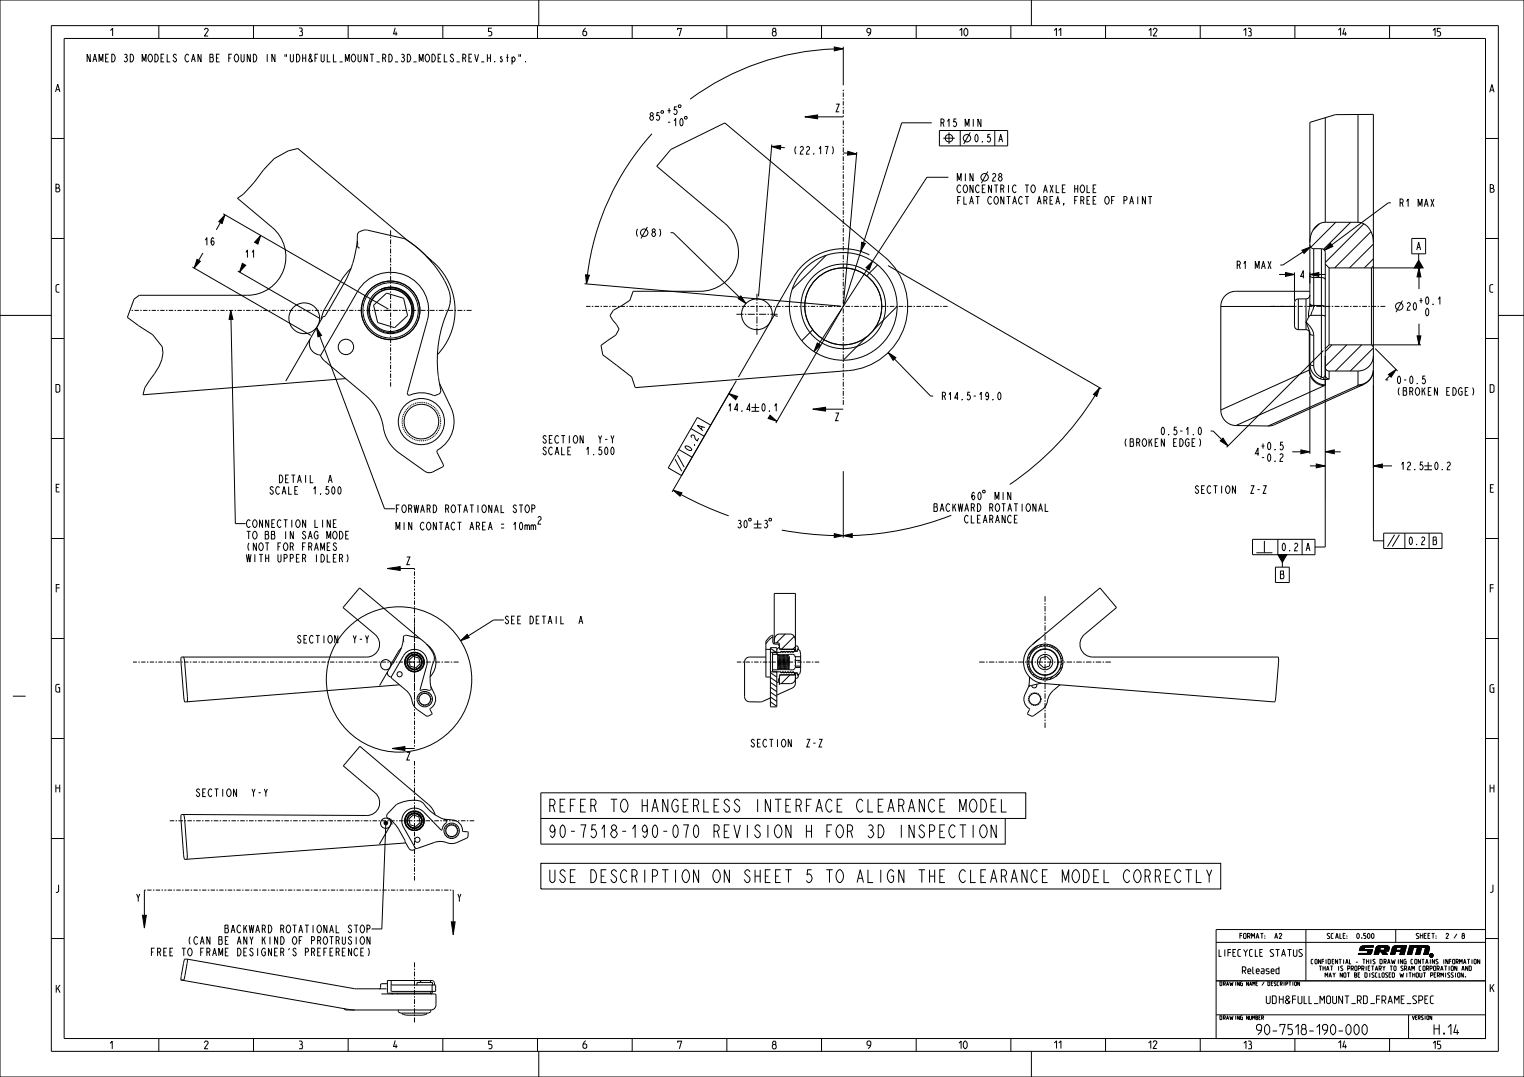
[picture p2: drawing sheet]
<svg xmlns="http://www.w3.org/2000/svg" width="594mm" height="420mm" viewBox="0 0 594 420" stroke-linecap="round" stroke-linejoin="round" font-family="sans-serif">
<defs><g id="words">
<g font-size="6.5">
<text x="213.3" y="316.7">REFER TO HANGERLESS INTERFACE CLEARANCE MODEL</text>
<text x="213.3" y="326.7">90-7518-190-070 REVISION H FOR 3D INSPECTION</text>
<text x="213.3" y="344.2">USE DESCRIPTION ON SHEET 5 TO ALIGN THE CLEARANCE MODEL CORRECTLY</text>
</g>
<g font-size="5.2">
<text x="488.1" y="403.5">90-7518-190-000</text>
<text x="557.8" y="403.5">H.14</text>
</g>
<g font-size="3.9">
<text x="42.7" y="14.1">1</text>
<text x="79.6" y="14.1">2</text>
<text x="116.5" y="13.9">3</text>
<text x="153.4" y="13.9">4</text>
<text x="190.3" y="14">5</text>
<text x="227.2" y="13.9">6</text>
<text x="264.1" y="14.1">7</text>
<text x="301" y="14">8</text>
<text x="337.9" y="14.1">9</text>
<text x="373.7" y="14">10</text>
<text x="410.3" y="14">11</text>
<text x="447.4" y="14">12</text>
<text x="484.3" y="14">13</text>
<text x="521.4" y="13.9">14</text>
<text x="558.1" y="14">15</text>
<text x="33.4" y="24.1">NAMED 3D MODELS CAN BE FOUND IN &quot;UDH&amp;FULL_MOUNT_RD_3D_MODELS_REV_H.stp&quot;.</text>
<text x="21.8" y="35.8">A</text>
<text x="580.8" y="36">A</text>
<text x="366.1" y="49.4">R15 MIN</text>
<text x="308.9" y="60.1">(22.17)</text>
<text x="372.7" y="70.6">MIN</text>
<text x="386.3" y="70.6">28</text>
<text x="21.8" y="74.8">B</text>
<text x="372.7" y="75.1">CONCENTRIC TO AXLE HOLE</text>
<text x="580.8" y="75">B</text>
<text x="372.7" y="79.6">FLAT CONTACT AREA, FREE OF PAINT</text>
<text x="545.1" y="80.6">R1 MAX</text>
<text x="79.3" y="95.7">16</text>
<text x="247.2" y="92.2">(</text>
<text x="253.6" y="92.2">8)</text>
<text x="95.1" y="100.5">11</text>
<text x="551.8" y="97.5">A</text>
<text x="481.6" y="104.8">R1</text>
<text x="488.8" y="104.8">MAX</text>
<text x="21.9" y="114">C</text>
<text x="506.3" y="108.5">4</text>
<text x="580.8" y="114">C</text>
<text x="552.7" y="118.7">+0.1</text>
<text x="547.9" y="121">20</text>
<text x="555" y="123.2">0</text>
<text x="544.1" y="149.7">0-0.5</text>
<text x="22" y="152.9">D</text>
<text x="366.7" y="156">R14.5-19.0</text>
<text x="544.1" y="154.2">(BROKEN EDGE)</text>
<text x="581" y="153">D</text>
<text x="283.3" y="160.4">14.4</text>
<text x="296.4" y="160.4">0.1</text>
<text x="211.4" y="172.9">SECTION</text>
<text x="232.8" y="172.9">Y-Y</text>
<text x="452" y="169.6">0.5-1.0</text>
<text x="211.3" y="177.4">SCALE</text>
<text x="228.1" y="177.4">1.500</text>
<text x="437.6" y="174.1">(BROKEN EDGE)</text>
<text x="488.7" y="177.7">4</text>
<text x="491.1" y="175.4">+0.5</text>
<text x="491.1" y="179.9">-0.2</text>
<text x="545.6" y="183.2">12.5</text>
<text x="558.7" y="183.2">0.2</text>
<text x="21.8" y="191.8">E</text>
<text x="108.6" y="188.3">DETAIL</text>
<text x="127.5" y="188.3">A</text>
<text x="580.8" y="192">E</text>
<text x="104.9" y="192.8">SCALE</text>
<text x="121.7" y="192.8">1.500</text>
<text x="387.3" y="194.9">MIN</text>
<text x="465.6" y="192.4">SECTION</text>
<text x="487" y="192.4">Z-Z</text>
<text x="153.9" y="199.9">FORWARD ROTATIONAL STOP</text>
<text x="363.6" y="199.4">BACKWARD ROTATIONAL</text>
<text x="375.6" y="203.9">CLEARANCE</text>
<text x="95.7" y="205.7">CONNECTION LINE</text>
<text x="153.9" y="206.7">MIN CONTACT AREA = 10mm</text>
<text x="209.1" y="204.4">2</text>
<text x="95.7" y="210.2">TO BB IN SAG MODE</text>
<text x="95.7" y="214.7">(NOT FOR FRAMES</text>
<text x="95.7" y="219.2">WITH UPPER IDLER)</text>
<text x="498.6" y="225.7">B</text>
<text x="21.8" y="231">F</text>
<text x="580.8" y="231">F</text>
<text x="196.4" y="243.3">SEE DETAIL</text>
<text x="225.2" y="243.3">A</text>
<text x="115.7" y="250.8">SECTION</text>
<text x="137.1" y="250.8">Y-Y</text>
<text x="21.8" y="269.9">G</text>
<text x="580.8" y="270">G</text>
<text x="292.5" y="291.3">SECTION</text>
<text x="313.9" y="291.3">Z-Z</text>
<text x="21.8" y="309">H</text>
<text x="76.3" y="310.6">SECTION</text>
<text x="97.7" y="310.6">Y-Y</text>
<text x="580.8" y="309">H</text>
<text x="580.6" y="348">J</text>
<text x="21.6" y="348">J</text>
<text x="87.2" y="363.8">BACKWARD ROTATIONAL STOP</text>
<text x="72.8" y="368.3">(CAN BE ANY KIND OF PROTRUSION</text>
<text x="58.4" y="372.8">FREE TO FRAME DESIGNER'S PREFERENCE)</text>
<text x="21.9" y="387.1">K</text>
<text x="580.8" y="386.8">K</text>
<text x="493.7" y="391.4">UDH&amp;FULL_MOUNT_RD_FRAME_SPEC</text>
<text x="42.6" y="409.1">1</text>
<text x="79.6" y="409">2</text>
<text x="116.5" y="409">3</text>
<text x="153.4" y="408.8">4</text>
<text x="190.4" y="409">5</text>
<text x="227.2" y="408.8">6</text>
<text x="264.2" y="409">7</text>
<text x="301" y="409">8</text>
<text x="337.9" y="409">9</text>
<text x="373.4" y="409">10</text>
<text x="410.3" y="408.9">11</text>
<text x="447.4" y="408.9">12</text>
<text x="484.4" y="409">13</text>
<text x="521.4" y="408.8">14</text>
<text x="558.1" y="409">15</text>
</g>
<g font-size="3.5">
<text x="474.7" y="373">LIFECYCLE STATUS</text>
<text x="483.1" y="379.7">Released</text>
</g>
<g font-size="2.6">
<text x="482.8" y="366">FORMAT:</text>
<text x="496.9" y="366">A2</text>
<text x="516.6" y="366">SCALE:</text>
<text x="528.6" y="366">0.500</text>
<text x="551.4" y="366">SHEET:</text>
<text x="563.6" y="366">2 / 8</text>
</g>
<g font-size="2.3">
<text x="511.2" y="375.9">CONFIDENTIAL - THIS DRAWING CONTAINS INFORMATION</text>
<text x="514.7" y="378.5">THAT IS PROPRIETARY TO SRAM CORPORATION AND</text>
<text x="516.7" y="381.1">MAY NOT BE DISCLOSED WITHOUT PERMISSION.</text>
</g>
<g font-size="2">
<text x="475.2" y="384.4">DRAWING NAME / DESCRIPTION</text>
<text x="475.2" y="397.6">DRAWING NUMBER</text>
<text x="550.2" y="397.6">VERSION</text>
</g>
</g></defs>
<g fill="none" stroke="#000" stroke-width=".39">
<path d="M0 0h594v420h-594zM210 0v10M402 0v10M20 10h564v400h-564zM25 15h554v390h-554zM61.9 10v5M98.8 10v5M135.7 10v5M172.6 10v5M209.5 10v5M246.4 10v5M283.3 10v5"/>
<path d="M320.2 10v5M357.1 10v5M394 10v5M430.9 10v5M467.8 10v5M504.7 10v5M541.6 10v5M20 54h5M261.5 58.3l21-10.4 62.3 52.3a25.1 25.1 0 0 1 7.8 26.9 25.1 25.1 0 0 1-21.9 17.4l-83.1 6.7-1.4-4.2-11.3-8.6-.7-3.7 5.8-4 1.3-2.3-1-1.8-2.5-3.5 1.3-2.1 6.4-3.9 1.2-3.5h26.2a15 15 0 0 0 14.1-9.9 15 15 0 0 0-4.5-16.6l-26.5-22.3zM300.7 57.2l3.6-.5-.1 1.5zM300.8 56.4l-5.2 59.2M304.2 57.5l1.7 .1"/>
<path d="M313.7 45.6l5-.8v1.5zM318.7 45.6h10M325.9 40.6h1.2l-1.2 3h1.2M328.7 59.6l1.7 .2M330.5 59l3.4 1.1-3.6 .4zM333.9 59.3l-5.1 59.2M516.5 45.9v40.8M529.3 44.6v42.1M579 54h5M20 93h5M139.2 94l.2 2.2 .4 .4M139.2 94a41.9 41.9 0 0 1-5.1 16.5l-7.2 12.5-1.2 .8-4.5 7.9a4.6 4.6 0 0 0 3.8 6.8l14.4-24.9a14.9 14.9 0 0 1 18.6-6.3 14.9 14.9 0 0 1 8.6 17.7l-7.8 28a.77 .77 0 0 0 .2 .9 .77 .77 0 0 0 .8 .2 12.8 12.8 0 0 1 9.7 .1l1.6-.6 .6-.8-.5-3.6a48 48 0 0 1 3.5-28.4"/>
<path d="M139.8 96.6l.1 .3M140 96.5l-.2 .1M142.5 89.7h.1M142.5 89.7l-1 .1a2.54 2.54 0 0 0-2.2 1.9l-.1 2.3M142.5 89.7l14.8 3.3M157.3 93l.6 .2a42.1 42.1 0 0 1 17.4 21.1 10.1 10.1 0 0 1-.6 6.5M157.3 93h.1M158.8 93.8a45 45 0 0 1 9.6 8.5M158.9 93.8l-42.8-35.9-3.8 .9-5.5 3.1-4.1 4.3-3.6 4.9-4.2 4.6-2.3 1.6 13.5 11.4a15 15 0 0 1 4.4 16.6 15 15 0 0 1-14.1 9.9h-42.1l-2 1.4-2.7 7.2 4.3 3.2 5.6 3.6 3.7 4.6a12.7 12.7 0 0 1-3 10.5l-3.8 5.5-.7 2.8 79-6.4M338.8 99.4a22.5 22.5 0 0 0-29.6 8.8l-6.6 11.4-.9 3.4M507.4 97.6l3.4-1.3-2.5 2.5zM507.9 98.2l-7.9 5.1h-1"/>
<path d="M510.5 95.5l.3 .9 1.2 .6M512 97h3M512 97v22.4M514.2 87.3l-2.4 2.4M515 97l.9 .3 .6 1.2v47.8M515 97v50M516.5 86.7a6.9 6.9 0 0 0-5.9 7.4l-.1 .4M516.5 86.7h12.8M520.6 86.7l-9.7 9.7M526.4 86.7l-10.5 10.5M529.3 86.7a6.9 6.9 0 0 1 6 7.4v.4M531.6 87.3l-15.1 15.1"/>
<path d="M534.4 90.3l-14.2 14.2M535.3 95.2l-9.3 9.3M550.3 93h5.4v6h-5.4zM553 99v2.5M579 93h5M136.8 104.7l-2.2 2.4-1.8 2.7-6.6 11.4-.9 3.3M145.6 119l5.1-4.7 6.6 2 1.6 6.8-5.1 4.7-6.6-2zM148.3 113h.1M148.4 112.9l-.1 .1M148.4 113h-.1M148.4 112.9h.1M148.5 112.9h-.1"/>
<path d="M148.5 112.9h.1M148.6 112.8l-.1 .1M148.6 112.8h.1M148.7 112.9h-.3M148.7 112.8h-.1M148.7 112.8h.1M148.7 112.8v.1M148.8 112.7l-.1 .1M148.8 112.7h.1M148.9 112.8h-.2M148.9 112.7h-.1M148.9 112.7h.1"/>
<path d="M149 112.7h-.1M149 112.6h.1M149.1 112.6h-.1M149.1 112.7l-.2 .1M149.2 112.7h-.1M149.2 112.6h-.1M149.2 112.7h.1M149.2 112.6h.1M149.3 112.6l-.1 .1M149.3 112.5l-.1 .1M149.3 112.6a8.6 8.6 0 0 1 11 5.6 8.6 8.6 0 0 1-5.9 10.8M149.3 112.6h.1"/>
<path d="M149.3 112.5h.1M149.4 112.5h-.1M149.4 112.5h.1M149.5 112.5h-.1M149.6 112.4l-.1 .1M149.7 112.4l3-.3 3.1 .7a8.7 8.7 0 0 1 4.9 11 8.7 8.7 0 0 1-10.7 5.5 8.7 8.7 0 0 1-6-10.5 8.3 8.3 0 0 1 10.6-5.8 8.3 8.3 0 0 1 5.2 11 8.3 8.3 0 0 1-11.3 4.4 8.3 8.3 0 0 1-1.5-13.7 8.3 8.3 0 0 1 13.2 4M149.7 112.4h-.1M166.4 100.1l4 3.5a25.1 25.1 0 0 1 .1 34.7M175.5 117.5v.3M246.7 113.6h.1M475.8 119.5h28.7M475.8 119.5v40.4"/>
<path d="M506 116.6l-1.2 .6-.3 .9v9l.3 .8 1.2 .7M506 116.6h3M506 116.6v12M509 116.6v12M510.5 118.4l.9 .6 4.1 .2 .8 .3 .2 .4M510.5 118.7l.5 .5 1 .2M510.5 113.6h-28.8a5.9 5.9 0 0 0-5.9 5.9M510.5 107.5l.9 .7 4.1 .1 .8 .3 .2 .4M510.5 118.7l-.5 5M510.5 118.7v-71l10-3 14.8-.1v99.5a6.5 6.5 0 0 1-4.1 5.9M510.5 115.1l-.2 .8-1.3 .7M512 119.4l-1 3.6"/>
<path d="M516.5 103l1.5 1.5M518 104.5h16.5M518 104.5v30M534.5 104.5v30M535.3 101l-3.5 3.5M535.3 103.7l-.8 .8M553 101.5l1.7 3h-3.5zM553 104.5h.1M0 123h20M20 132h5M120.8 132.3l-9.4 16.3M124.9 138.5l1.5 2.2 15.9 13.3a22.2 22.2 0 0 1 7.6 14.8 15 15 0 0 0 5.6 7.8l10.1 7.2 1 .5h1.1l4.7-2.2 .4-.4-2.5-5.8a13.6 13.6 0 0 0 6.6-13l-1.1-3.9-4.5-9.5"/>
<path d="M174.8 120.5l-.1 .3M301.7 123l1.5 .4M301.7 123l-13.9 24M506 128.6h3M509 125.6l1.5 4.4M509 128.6l1.2 .5 .3 .9M509 125.6l2.3 2.7 .7 2.5M510 123.7l-1 1.9M510.3 129.3v15M510.5 130v14.1M510.5 130l.4 .5 1.1 .3M511 123l-1 .7"/>
<path d="M511 123h4.4l1.1 .4M512 130.8v11.8M518 134.5h16.5M518 134.5l-1.5 1.5M519.1 134.5l-2.6 2.6M524.9 134.5l-8.4 8.4M530.7 134.5l-10.2 10.2M534.5 134.5l.8 .7M535.3 138.7a6 6 0 0 1-6 6M535.3 135.7l-9 9M579 132h5M584 123h10"/>
<path d="M285.3 151.4l-19.7 34.1-5.2-3 11.4-19.7 5.2 3M316.8 159.6l5-.8v1.5zM321.8 159.6h6.9M475.8 159.9a6 6 0 0 0 5.9 6.1M510.3 144.3a6 6 0 0 0 5.9 6.1M510.3 144.3l-34.5 15.6M510.5 144.1a6 6 0 0 0 6 6M510.5 144.1l-.2 .2M512 142.6l-1-.2-.5-.6a6.2 6.2 0 0 0 4 5.9M512 142.6a4.7 4.7 0 0 0 3 4.4M514.5 147.7l2 .3M515 147l.8 .2"/>
<path d="M515 147l-.5 .7M515.8 147.2l.7 .8M516.2 150.4l-34.5 15.6M516.5 143.2l.5 1 1 .5M516.5 146.3l.4 1 1.1 .5M516.5 146.3l-.7 .9M516.5 150.1l-.3 .3M516.5 148v2.1M518 147.8l-1.5 .2M518 144.7h11.3M518 144.7v3.1M528.8 150.5l-34.5 15.6"/>
<path d="M529.3 150.1l-.5 .4M529.3 144.7v5.4M531.2 150l-2.4 .5M531.2 150l-34.5 15.6-2.4 .5M535.3 144.4a6 6 0 0 1-6 5.7M20 171h5M263.1 179.1l2.6 4.7M264 177.5l2.7 4.7M264.6 175.3l5.2 3M267 174.1a2.03 2.03 0 0 1 2.6 1.5 2.03 2.03 0 0 1-2.6-1.5zM269.3 167.1l5.2 3M269.6 170.7l-.1-.9 .7-.2 .4 .3 .6 1.5 .5 .5 .6-1"/>
<path d="M270.5 173.5h.3zM273.7 166.5l-.4 .8M274.7 166.7l-2.9-.8 2.2 2.1M325.7 161.1h1.2l-1.2 3h1.2M481.7 166l12.6 .1M579 171h5M20 210h5M158.6 217.2h1.2l-1.2 3h1.2M498.1 216.3h3.4l-1.7 3zM499.8 219.3v1.9M579 210h5M151 221.7l5-.7v1.5z"/>
<path d="M156 221.7h5.6M497.1 221.2h5.4v6h-5.4zM20 249h5M71.5 256.2l.5 1.8 1 13.7-.1 2M156.4 252.7l-1.3 1.7-2.1 3.7-.4 1.3M157.2 249.2l.2 .8M157.2 249.2l-.4 2.4-.9 2.3-4.7 7.8a1.53 1.53 0 0 0 1.3 2.3l4.8-8.3a4.9 4.9 0 0 1 6.2-2.1 4.9 4.9 0 0 1 2.8 5.9l-2.6 9.4 .2 .3a4.4 4.4 0 0 1 3.4 .1l.8-.6-.2-1M157.2 249.2l.1-1 .9-.5 5 1.1a12.6 12.6 0 0 1 6.1 7.9l-.1 1a16.5 16.5 0 0 0-1.3 10M157.4 250l.1 .1M157.4 250.2h.1M157.5 250h-.1M158.3 247.7v.1"/>
<path d="M159.3 257.5l1.7-1.6 2.2 .7 .6 2.3-1.7 1.5-2.2-.6zM160.3 255.5h.1M160.2 255.5h.1M160.4 255.4l-.1 .1M160.4 255.4h.1M160.5 255.4h.1M160.6 255.4h-.1M160.6 255.3v.1M160.6 255.3l-.1 .1M160.6 255.4h.1M160.7 255.3h-.1M160.7 255.3l-.1 .1"/>
<path d="M160.7 255.4h.1M160.9 255.3h-.2M160.9 255.3h1.5l1.2 .7 .8 1.3 .1 1.4-.7 1.3-1.1 .9-1.4 .2-1.3-.5-.9-.9-.4-1.3 .3-1.4 .9-1.1 1.2-.5 1.3 .1 1.1 .7 .7 1.3M160.9 255.3h1.1l1.1 .4 .8 .7 .4 1 .1 1.1-.4 1-.6 .8-1.1 .5M163.8 249.1l-23.7-19.8-6.4 7.6 12.5 10.5a5 5 0 0 1 1.5 5.5 5 5 0 0 1-4.7 3.3h-72.3l-.2 1.9 1.3 15 .3 .6 83.6-6.6M164.2 257.4a2.75 2.75 0 0 0-3.4-1.9 2.75 2.75 0 0 0-1.9 3.4 2.75 2.75 0 0 0 3.4 1.9M164.2 257.5l.1 1.2-.5 1.1-1.5 1M166.3 251.2a8.4 8.4 0 0 1 1.3 12.8M298.5 256.2h-6.6l-.9 .4-.6 .7-.2 .9v13.7l.7 1.3 1.3 .5h4.6l3.5-1.5M298.5 250.2v13.8h1.8M298.5 253l.3 .2h1.5M298.5 250.2h.1"/>
<path d="M298.5 250v.1M298.5 250h.1M298.6 250h.1M300.3 252.8l2.2 1.6M300.4 248l-1.8 2M300.4 248h.1M300.5 248h-.1M300.5 248h.1M300.8 247.8l-.3 .2M300.8 247.8h.1M300.9 247.8h-.1M300.9 247.8h.1"/>
<path d="M301 247.7l-.1 .1M301 247.7v.1M301 247.7h.1M301 247.7l.2 .1 .2 3.2 1.8 .2 .6 .6M301 247.7l.1 .1M301.1 247.8h.1M301.1 248.5l-1.2 .8-1.4 1.8M301.1 248.5h.1M301.1 248.5l.1 .1M301.1 255.2h2M301.3 254.4l-.2 .2 .2 7.4M301.8 249.9l.6-1.9 1.4-.7 4.9 .1 .9 .9 .4 1.6"/>
<path d="M301.8 250.2l.2 .4 1.7 .3 .1 2.2 5.9 .1v.8M301.8 251.2v-19.8h8.2v22.6M302.6 252.6l-2.3 .1 .1 22.9 2.4-.1v-13.5M302.6 252.6l.2 1.8M302.6 252.6l.2 .1M302.8 254.3l-.1 .1M303.1 255.2v6M303.2 255.2v.1M303.2 255.3h.1M303.2 255.2h.1M303.2 255.4h.1M303.2 255.5h.1"/>
<path d="M303.2 255.3v.1M303.3 255.2l-.1 .1M303.3 255.2l.2 .2M303.3 254.4l-.8 .8M303.5 255.4l-.2 5.7M303.6 255.2l-.1 .2M303.6 255.2h.1M303.7 255.2h-.1M303.7 255.2h.1M303.7 255.2l.2 .2M303.8 252.3l-1 1M303.8 252.7l.5 .5"/>
<path d="M303.9 255.4l-.3 5.5M303.9 255.4h.1M304 255.5l-.3 5.4M304 255.4v.1M304.1 255.2l-.1 .2M304.1 255.2h.1M304.2 255.2h-.1M304.2 255.2h.1M304.2 255.2l.2 .2M304.3 253.2h5.5M304.3 253.2h.1M304.4 255.4l-.3 5.5"/>
<path d="M304.4 255.4h.1M304.5 255.5l-.3 5.4M304.5 255.4v.1M304.6 254l-.5 .4M304.6 254h.1M304.6 254l.4 .4M304.6 255.2l-.1 .2M304.6 254l.1 .1M304.6 255.2l.3 .2M304.6 255.2h.1M304.6 254.1h.1M304.7 254h.1"/>
<path d="M304.7 254l-.4 .4-4-.1M304.9 255.4l-.3 5.5M304.9 255.4h.1M305 255.5l-.3 5.4M305 255.4v.1M305 254.4h.1M305.1 254.4h.1M305.1 255.2l-.1 .2M305.1 255.2l.3 .2M305.1 255.2h.1M305.2 254.4h-.1M305.4 255.4l-.3 5.5"/>
<path d="M305.4 255.4h.1M305.5 255.5l-.3 5.4M305.5 255.4v.1M305.6 254l-.4 .4M305.6 254h.1M305.6 254l.4 .4M305.6 255.2l-.1 .2M305.6 255.2h.1M305.7 255.2l.2 .2M305.9 255.4l-.3 5.5M305.9 255.4h.1M306 255.5l-.3 5.4"/>
<path d="M306 255.4v.1M306 254.4h.1M306.1 247.3l-3.5 3.4M306.1 254.4h.1M306.1 255.2l-.1 .2M306.1 255.2h.1M306.2 254.4h-.1M306.2 255.2l.2 .2M306.4 255.4l-.3 5.5M306.4 255.4h.1M306.5 255.5l-.3 5.4M306.5 255.4v.1"/>
<path d="M306.6 254l.4 .4M306.6 254l-.4 .4M306.6 254h.1M306.6 255.2l-.1 .2M306.6 255.2h.1M306.7 255.2l.2 .2M306.9 255.4l-.3 5.5M306.9 255.4h.1M307 255.4l-.3 5.5M307 254.4h.1M307.1 254.4h.1M307.1 255.2l-.1 .2"/>
<path d="M307.1 255.2h.1M307.2 254.4h-.1M307.2 255.2h.1M307.2 255.2h-.1M307.2 255.2l.1 .2M307.3 255.4l-.2 5.5M307.3 255.4l1.8-.2 .9 .9M307.6 254h.1M307.6 254l.4 .4M307.6 254l-.4 .4M308 254.4h.1M308.1 254.4h.1"/>
<path d="M308.2 254.4h-.1M308.6 254h.1M308.6 254l-.5 .4M308.6 254l.4 .4M309 254.3l.1 .1M309.1 254.4h.1M309.2 254.3l-.1 .1M309.2 254.4h-.1M309.5 254h.1M309.5 254l-.3 .3M309.6 248.2l-5 5M309.8 253.2v.8"/>
<path d="M309.9 259.8l.1 .5M309.9 257.5v2.3M309.9 259.8h2.2M309.9 257.5h2.2M310 256.1l-.1-.2v1.6M310 256.1h2.1M310 252l.8-.1 .4 1M310 253.8l.1 .1M310 252.2l-1 1M310 252.9l-.2 .3M310.8 253.2a1.52 1.52 0 0 1 1.3 2v6a1.61 1.61 0 0 1-1.3 2M310.8 253.8l-.1 .1"/>
<path d="M310.8 253.1v.9h-1.3M310.9 253l-.1 .1M311.2 253h-.3M311.2 252.9v.1M311.2 252.9v.5M401.2 252.5l27.5-23.2 6.5 7.6-12.5 10.5a5 5 0 0 0-1.5 5.5 5 5 0 0 0 4.7 3.3h72.3l.2 1.9-1.3 14.9-.3 .7-90.1-7.2a8.4 8.4 0 0 1-7.2-5.3 8.4 8.4 0 0 1 1.7-8.7zM405.1 249.1l-2.5 2.1M405.6 256.6l2.2-.7 1.7 1.6-.5 2.3-2.2 .6-1.7-1.5zM579 249h5M5 271.5h5M151.1 262l-3.2 5.4M152.4 264l.5 .7 5.4 4.5a8.1 8.1 0 0 1 2.6 5.3l1.3 1.9 4.1 2.8h.7l1.4-.8-.8-1.9a4.4 4.4 0 0 0 1.8-5.7l-1.5-3.1"/>
<path d="M300.3 262.1l4-.1 .4 .4M300.3 273.7l2.5 1.7M300.3 271.8l2.5 1.7M300.3 269.9l2.5 1.7M300.3 268l2.5 1.7M300.3 266.1l2.5 1.8M300.3 264.2l2.5 1.8M300.3 262.3l2.5 1.8M301.1 261.2h2M302.6 262h.1M303.3 261.1l-.2 .1M303.3 261.1l.1 .1"/>
<path d="M303.4 261.2h.1M303.5 261.2h.1M303.6 260.9h.1M303.6 260.9l-.1 .3M303.7 260.9l.3 .3M303.8 264.6l-.3 .2-.1 1.2-.6 .1M304 261.2h.1M304.1 262h.1M304.2 262h.1M304.1 260.9h.1M304.1 260.9l-.1 .3M304.2 262l.4 .4"/>
<path d="M304.2 260.9l.3 .3M304.3 263.2h.1M304.3 263.2l-.5 .5M304.5 261.2h.1M304.5 262.2v.1M304.5 262.3l.1 .1M304.5 262.3v.1M304.6 262.4h.1M304.6 260.9h.1M304.6 260.9l-.1 .3M304.7 260.9l.3 .3M305 261.2h.1"/>
<path d="M305 262h.1M305 262l-.4 .4M305.1 262h.1M305.1 262h-.1M305.1 260.9h.1M305.1 260.9l-.1 .3M305.2 262l.4 .4M305.2 260.9l.3 .3M305.5 261.2h.1M305.5 262.4h.1M305.6 262.4h.1M305.6 260.9h.1"/>
<path d="M305.7 260.9l.2 .3 .2-.3M305.7 260.9l-.2 .3M306 262h.1M306 262l-.4 .4M306.1 262h.1M306.1 260.9h.1M306.2 262l.4 .4M306.2 262h.1M306.2 260.9l.3 .3M306.5 261.2h.1M306.6 262.4h.1M306.6 260.9h.1"/>
<path d="M306.6 260.9l-.1 .3M306.7 260.9l.2 .3 .2-.3M307 262l-.4 .4M307 262h.1M307.1 262h-.1M307.1 262h.1M307.1 260.9h.1M307.1 260.9l.2 .1M307.2 262h.1M307.2 262l.4 .4M307.3 261l.2 .1M307.3 261l.4-5-.2 5.1"/>
<path d="M307.5 261.1h.1M307.6 262.4h.1M307.9 263.2l-3.4 3.4M308 262h.1M308 262l-.4 .4M308.1 262h-.1M308.1 262h.1M308.2 262h.1M308.2 262l.4 .4M308.5 262.4h.1M308.6 262.4h.1M309 262h.1"/>
<path d="M309 262l-.4 .4M309.1 262h.1M309.2 262h.1M309.2 262l.4 .4M309.5 262.3v.1M309.5 262.4h.1M309.5 262.4h1.3v.9l.4 .1M309.6 262.4h.1M309.7 262.4v.8M309.8 263.2h-6v3.9M309.8 263.2l.2 .2M309.8 262.4v.8"/>
<path d="M310 260.3l-.9 .9-1.6-.1M310 260.3h2.1M310 264.6l-.4 1.2-1.1 .7-4.3 .1-.4-.5M310.1 262.5l-.1 4.1-.5 1.2-6.7 3.2M310.7 262.5l.1 .1M311.2 263.4l-.4 1.1-.8-.1M311.2 263v.4M401.2 264l-.2 3.7M401.3 267.3l-.3 .4M402.1 267.3l-1.1 .4M404 266.8a1 1 0 0 1-.7 1.4 1 1 0 0 1-1.2-.9M405.8 266.4l-3.7 .9"/>
<path d="M413.2 267.1l-2.6 2.1a8.1 8.1 0 0 0-2.6 5.3l-1.3 1.9-4.1 2.8h-.8l-1.3-.8 .8-1.9a4.4 4.4 0 0 1-1.8-5.7l1.5-3.1M20 288h5M152.8 291.9l5-.8v1.5zM157.8 291.9h3.8M158.6 293.4h1.2l-1.2 3h1.2M579 288h5M71.5 317.6l.4 1.7 1.1 13.8-.2 2M150.9 317.5h.1M151.6 319.2l1.9 1.7 1.5 1.8 4.3 8.1a1.53 1.53 0 0 0 2.7 .1M151.6 319.2l-.8-.5v-1l3.6-3.8a12.6 12.6 0 0 1 9.8-1.3l.8 .6a16.5 16.5 0 0 0 7.9 6.2M151.6 319.2l.8 .3M152.4 319.4v.1"/>
<path d="M152.4 319.5h.1M159.3 319.4l1.7-1.6 2.2 .7 .6 2.3-1.7 1.5-2.2-.7zM160.3 317.4l.6-.3zM160.9 317.1l1.5 .1 1.2 .7 .7 1.1 .2 1.4-.5 1.3-1 .9-1.3 .4-1.3-.3-1-.7-.6-1.2v-1.2l.5-1.2 .9-.8 1.3-.3 1.3 .3 .9 .7a2.78 2.78 0 0 1-1.4 4.4M161 317.2h1.1l1 .4 .8 .7 .4 1 .1 1.1-.4 1.1-.7 .8-1 .4M164.2 319.3a2.75 2.75 0 0 0-3.4-1.9 2.75 2.75 0 0 0-1.9 3.4 2.75 2.75 0 0 0 3.4 1.9M169.6 317.8l-.8-2-1.8-2.1-26.7-22.6-6.5 7.6 12.4 10.5a5 5 0 0 1 1.5 5.6 5 5 0 0 1-4.7 3.2l-72.3-.4-.2 1.8 1.2 15 .3 .7 86.2-6.4M172.9 319.4l1.2 .6a1.41 1.41 0 0 1-1 1.6l-.8 2-.4 .1-6.8-7.1a5 5 0 0 0-6.5-.5 5 5 0 0 0-1.4 6.4l4.8 8.4M172.9 319.4a8.3 8.3 0 0 1 5.7 1.2l1.4 1.9 .4 1.7 2 .3v1.5l-.6 .9-3.7 1.7a6.3 6.3 0 0 1-5.3-.4l-2.8 .1-7.2 2.5-.9 .1M20 327h5M152.6 321.2l.5 .1M152.6 321.2l-4.7 8"/>
<path d="M152.8 320.2l-.2 1M579 327h5M53.3 348.6l.6 1.5v1.5M54.5 348.6l-.6 1.5M55.5 356.9h1.5l-.7 5zM56.3 347.1v9.8M175.9 359.5h1.5l-.8 5zM176.6 347.1v12.4M178.4 348.6l.6 1.5v1.5M179.6 348.6l-.6 1.5M20 366h5M72 374l-1.5 8.2"/>
<path d="M474 367.5h105M509 362.5v20M529.5 372.2h4.4zM529.5 372.2l4.6-.1zM529.5 372.2l4.7-.2zM529.5 372.2l4.8-.3zM529.5 372.2l3.4-.4 1.4 .1zM529.5 372.2h4.2zM529.6 371.8h3.3l-3.4 .4zM529.9 370.5l5-.1zM529.9 370.5l3.3 .2zM529.9 370.5l5-.1-1.7 .3z"/>
<path d="M529.9 370.5h5M530.1 370l1.8-.6-.2 1zM530.1 370l1.6 .4-1.8 .1zM530.1 369.8l1.8-.4zM530.2 369.5l1.7-.1-1.8 .4zM530.3 369.3l5-.3zM530.3 369.3l1.6 .1-1.7 .1zM530.3 369.2h5M530.4 369.3l.8-.3h4.1l-.1 .4h-3.3l-.2 1h3.2l-.5 1.4-.8 .4h-4.1l.1-.4h3.3l.3-1.1h-3.3zM530.5 369.2l4.8-.2zM530.5 369.2l4.8-.2-5 .3zM530.7 369.1l4.6-.1z"/>
<path d="M530.7 369h4.6M530.9 369h4.4zM531.9 369.4l3.4-.4-.1 .4zM532.9 371.8l1.7-.2-.1 .2zM532.9 371.8l1.8-.5-.1 .3zM532.9 371.8h1.6zM533.2 370.7l1.7-.3-.2 .9zM533.2 370.7l1.5 .6-1.8 .5zM533.9 372.2h-4.4M534.3 372.1l-4.8 .1M534.9 370.5l-5 .1M535.6 372.2l2-1.2z"/>
<path d="M535.6 372.2l2.1-1.4zM535.6 372.2l2.1-1.6zM535.6 372.2l2.3-2.2-.2 .6zM535.6 372.2l1.9-1-.2 1zM536.3 369.9l1.7-.5-.1 .6zM536.3 369.9l1.6 .1-2.3 2.2zM536.3 369.6l1.7-.2-1.7 .5zM536.5 369.4l4.9-.1zM536.5 369.4h1.5l-1.7 .2zM536.5 369.4h4.9M536.5 369.3h4.9M536.6 369.3l.8-.4 3.7 .2 .4 .6-.3 1.2h-1.5l1.1 1.3h-1.7l-1.3-1.5-.5 1.5h-1.7z"/>
<path d="M536.6 369.2l4.6-.1zM536.6 369.2h4.7zM536.6 369.2h4.7l-4.8 .2zM536.6 369.1h4.6M536.6 369.2h4.7M536.8 369.1h4.3zM536.8 369.1h4.4zM536.8 369h4.3M537.1 369h3.8zM537.1 369l4 .1zM537.3 368.9h3.4zM537.3 368.9l3.6 .1z"/>
<path d="M537.3 368.9l3.6 .1M537.7 370.6h.9zM537.7 370.6l.1 .1zM537.8 370.8h.1M537.8 370.7l1.8-.1 .1 .3zM537.8 370.7l1.9 .2-1.5 .3zM537.8 370.7l1.8-.1zM538 369.4l3.4-.1zM538 369.4h1.9l-.3 1.2h-1.9zM538.2 371.2l1.5-.3-.7 1.2zM538.9 369.4l2.5-.1zM539.2 372.2h1.6z"/>
<path d="M539.2 372.2h.5zM539.6 370.6l1.7-.2-1.6 .5zM539.7 370.9l1.6-.5-.1 .5zM539.7 370.9l-.6 1.2zM539.7 370.9l-.6 1.3zM539.7 370.9l1.1 1.3h-1.6zM539.7 369.4l1.7-.1zM539.8 370l1.7-.3zM539.8 370l1.6-.5zM539.8 370l1.6-.1-.1 .5zM539.8 370l1.5 .4-1.7 .2zM539.8 369.4l1.6-.1z"/>
<path d="M539.9 369.4l1.5 .1zM539.9 369.4l1.5 .1-1.6 .5zM542 372.2h1.5zM542 372.2l1.6-.1zM542 372.2l1.7-.2zM542 372.2l1.8-.4-.1 .2zM542 372.2l1.9-.9-.1 .5zM542 372.2l1.9-1.1zM542 372.2l2-1.2zM542 372.2l2.1-1.6-.1 .4zM542 372.2l2.3-2.2-.2 .6zM542 372.2h1.3z"/>
<path d="M542 372.2h.9zM542.6 369.8l1.8-.4-.1 .6zM542.6 369.8l1.7 .2-2.3 2.2zM542.8 369.5l1.6-.1-1.8 .4zM542.9 369.3l1.5 .1-1.6 .1zM542.9 369.3l5.2-.3zM542.9 369.1h5.2M543 369.2l.6-.2h4.5l-.8 3.2h-1.7l.4-1.2-2.1 .2a.87 .87 0 0 1-1.1 1h-.8zM543.1 369.1l5-.1zM543.1 369h5M543.3 369h4.8zM543.5 369h4.6z"/>
<path d="M543.7 369h4.4zM543.7 369h4.4M544 371l2-.4zM544 371l2-.4v.4zM544 370.8h2M544 362.5v5M544.1 370.6h1l-1.1 .4zM544.4 369.4l3.7-.4zM544.4 369.4h1.9l-.3 1.2h-1.9zM545.3 369.4l2.8-.4zM546 371l2-1.3-2.4 2.5zM546 370.6l2-.9-2 1.3z"/>
<path d="M546.1 369.4l2-.4zM546.2 370l1.8-.3-2 .9zM546.2 369.4l1.9-.4zM546.3 369.4l1.8-.4-.1 .7zM546.3 369.4l1.7 .3-1.8 .3zM548 369.7l-.7 2.5h-1.7zM549.4 368.9h7.1zM549.4 368.9h7.1l-5.6 .5zM549.4 368.9l1.5 .5-2.3 2.8zM549.4 368.9l7.3 .1 .5 .8-.6 2.4h-1.7l.8-2.8h-1.6l-.7 2.8h-1.6l.7-2.8h-1.6l-.7 2.8h-1.6zM549.4 368.9h7.1M550.9 369.4h6.2z"/>
<path d="M550.9 369.4l6.1-.2 .1 .2zM550.9 369.4l6.1-.2zM550.9 369.4l6-.3zM550.9 369.4l5.8-.4zM550.9 369.4l-.7 2.8h-1.6zM550.9 369.4h6.2M550.9 369.3h6.2M552.5 369.4h4.6zM552.5 369.4h1.6l-2.3 2.8zM554.1 369.4h3zM554.1 369.4l-.7 2.8h-1.6zM555.7 369.4h1.4l.1 .3z"/>
<path d="M555.7 369.4l1.5 .3-2.3 2.5zM557.1 370l-.5 2.2h-1.7zM557.1 370l-2.2 2.2zM557.2 369.7l-2.3 2.5zM557.3 372.5h.1M557.2 372.7h.1M557.3 372.4h.1M557.2 372.6h.1M557.3 372.7h.1M557.2 372.8h.1M557.4 372.3h.1M557.2 372.5h.1"/>
<path d="M557.3 372.8h.1M557.3 372.9h.1M557.2 372.4h.1M557.4 372.8h.1M557.3 373h.1M557.5 372.2h.1M557.3 372.3h.1M557.4 372.9h.1M557.4 373h.1M557.4 372.2h.1M557.6 372.1h.1M557.3 372.2h.1"/>
<path d="M557.5 373h.1M557.4 373.1h.1M557.4 372.1h.3zM557.4 372.1h.2zM557.4 373.1h.2zM557.5 372.1l.4-.1zM557.5 372.1l.3-.1zM557.5 373.1h.2zM557.5 373.1h.3zM557.6 372h.5zM557.6 373.2h.3zM557.6 373.2l.6-.1z"/>
<path d="M557.6 373.2h.5zM557.7 372.3h.2zM557.7 372.3v.6zM557.7 372.3h.4v.6l-.2-.3-.2 .3zM557.7 372h.4zM557.7 372l.3-.1zM557.7 373.2h.4zM557.8 372.4h.3zM557.8 372.5h.1M557.8 372.5l-.1 .4zM557.8 372.4l-.1 .5zM557.8 372.4l.3-.1z"/>
<path d="M557.8 372.4l.2-.1zM557.8 372.4l.2 .1zM557.8 372.6h.3zM557.8 372.6h.2zM557.8 372.6l.3-.1zM557.8 372.6l-.1 .3zM557.9 371.9h.1M557.8 373.2h.3zM557.9 373.2h.1M557.9 372.5h.1M557.9 372h.2zM557.9 373.2l.3-.1z"/>
<path d="M557.9 372.6h.1M557.9 372.4h.1M558.1 372.6h.1M558 372.6h.1M558 372.5h.1M558.1 372.5h.1M558 372l.2 .1zM558 373.1h.2zM558 372.4h.1M558 372.7h.1M558.1 372.4h.1M558 372.9h.1"/>
<path d="M558.1 372.7h.1M558 372.8h.1M558.1 372.9h.1M558.1 372.8h.1M558 373.1h.3zM558 372.1h.2zM558.1 373.1h.2zM558.1 372.1h.2zM558.2 373.1h.1M558.3 373h.1M558.3 372.1h.1M558.3 372.2h.1"/>
<path d="M558.4 373h.1M558.3 372.3h.1M558.4 372.2h.1M558.4 372.3h.1M558.5 372.9h.1M558.5 372.3h.1M558.4 372.4h.1M558.5 372.8h.1M558.3 372.9h.1M558.5 372.4h.1M558.4 372.5h.1M558.5 372.7h.1"/>
<path d="M558.4 372.8h.1M558.5 372.6h.1M558.4 372.7h.1M558.5 372.5h.1M579 366h5M579 362.5h-105v42.5M70.5 382.2l67.8 11.7M70.5 382.2h.1M70.5 382.2h1.1l.1-.3 1.3-7.9 65.1 11.6h12.5M148.7 387.6h20.7l.5 .5v4.3l-1 1.2-1 .3h-32.9l-.9-.6M151 383.6l-2.4 .1-.2 .2-.1 1.5-.5 .2M152.2 382.4l.3 .2v1.6"/>
<path d="M152.5 384.2l.1 2.4M152.5 384.2l17.3 .1-.1 2.3h-17.1M152.6 386.6h.1M152.6 387.3l.5 .3M155 387.3l.2 .3M155.4 393.9l-.1 .7 1 .5M156.3 395.1h.1M156.3 395.1h10.5M156.7 395.1l.4 .5 1.5 .3h6l1.4-.3 .4-.5M162.3 384.1l.3-1h6l.2 1M164.3 382.4l-.6 .7M164.3 382.4h.1"/>
<path d="M166.8 395.1h.1M167.5 382.4h.1M167.5 382.4l.3 .2M167.8 382.6l.1 .5M167.8 393.9v.7l-1 .5M167.8 382.6h.1M167.9 386.6v.6l-.3 .1M168.2 387.3v.3M168.3 384.1v2.5M169.3 383.2h.1M169.3 383.2l-.7-.8h-17.6v4.7l.2 .2h17.1l.3-.7M169.3 383.2v.9"/>
<path d="M474 382.5h105M474 395.7h105M549 395.7v9.3M61.9 405v5M98.8 405v5M135.7 405v5M172.6 405v5M209.5 405v5M210 410v10M246.4 405v5M283.3 405v5M320.2 405v5"/>
<path d="M357.1 405v5M394 405v5M402 410v10M430.9 405v5M467.8 405v5M504.7 405v5M541.6 405v5"/>
<circle cx="328.7" cy="119.5" r="16.5"/>
<circle cx="328.7" cy="119.5" r="15"/>
<circle cx="118.6" cy="124.1" r="6"/>
<circle cx="134.8" cy="135.3" r="3"/>
<circle cx="152.2" cy="121" r="11.4"/>
<circle cx="152.2" cy="121" r="10.8"/>
<circle cx="152.2" cy="121" r="9.1"/>
<circle cx="295" cy="122.6" r="6"/>
<circle cx="164.2" cy="164.4" r="9"/>
<circle cx="164.2" cy="164.4" r="6.8"/>
<circle cx="150.3" cy="259.2" r="2"/>
<circle cx="161.6" cy="258.2" r="3.8"/>
<circle cx="161.6" cy="258.2" r="3.6"/>
<circle cx="161.6" cy="258.2" r="3"/>
<circle cx="407.3" cy="258.2" r="6.3"/>
<circle cx="407.3" cy="258.2" r="5.2"/>
<circle cx="407.3" cy="258.2" r="5"/>
<circle cx="407.3" cy="258.2" r="3"/>
<circle cx="155.5" cy="265" r="28.3"/>
<circle cx="155.8" cy="262.9" r="1"/>
<circle cx="165.6" cy="272.6" r="3"/>
<circle cx="165.6" cy="272.6" r="2.25"/>
<circle cx="403.3" cy="272.6" r="2.25"/>
<circle cx="150.3" cy="321" r="2"/>
<circle cx="161.6" cy="320.1" r="3.8"/>
<circle cx="161.6" cy="320.1" r="3.6"/>
<circle cx="161.6" cy="320.1" r="3"/>
<circle cx="162.7" cy="327.5" r="1"/>
<circle cx="176" cy="324" r="3"/>
<circle cx="176" cy="324" r="2.25"/>
<circle cx="557.9" cy="372.6" r=".56"/>
<circle cx="557.9" cy="372.6" r=".65"/>
</g>
<g fill="#000">
<path d="M300.7 57.2l3.6-.5-.1 1.5zM313.7 45.6l5-.8v1.5zM330.5 59l3.4 1.1-3.6 .4zM507.4 97.6l3.4-1.3-2.5 2.5zM553 101.5l1.7 3h-3.5zM316.8 159.6l5-.8v1.5zM498.1 216.3h3.4l-1.7 3zM151 221.7l5-.7v1.5zM152.8 291.9l5-.8v1.5zM55.5 356.9h1.5l-.7 5zM175.9 359.5h1.5l-.8 5zM530.1 370l1.6 .4-1.8 .1z"/>
<path d="M530.1 369.8l1.8-.4zM530.3 369.3l1.6 .1-1.7 .1zM530.2 369.5l1.7-.1-1.8 .4zM530.1 370l1.8-.6-.2 1zM533.2 370.7l1.5 .6-1.8 .5zM532.9 371.8l1.7-.2-.1 .2zM532.9 371.8h1.6zM532.9 371.8l1.8-.5-.1 .3zM533.2 370.7l1.7-.3-.2 .9zM536.3 369.9l1.6 .1-2.3 2.2zM536.5 369.4h1.5l-1.7 .2zM536.3 369.6l1.7-.2-1.7 .5z"/>
<path d="M535.6 372.2l2-1.2zM535.6 372.2l1.9-1-.2 1zM535.6 372.2l2.1-1.4zM535.6 372.2l2.3-2.2-.2 .6zM535.6 372.2l2.1-1.6zM537.8 370.7l1.8-.1 .1 .3zM537.7 370.6l.1 .1zM536.3 369.9l1.7-.5-.1 .6zM537.8 370.7l1.9 .2-1.5 .3zM538.2 371.2l1.5-.3-.7 1.2zM537.7 370.6h.9zM539.7 370.9l-.6 1.2z"/>
<path d="M539.7 370.9l-.6 1.3zM539.2 372.2h.5zM539.8 370l1.5 .4-1.7 .2zM539.6 370.6l1.7-.2-1.6 .5zM537.8 370.7l1.8-.1zM539.7 370.9l1.1 1.3h-1.6zM539.7 369.4l1.7-.1zM539.9 369.4l1.5 .1-1.6 .5zM539.8 369.4l1.6-.1zM539.2 372.2h1.6zM539.7 370.9l1.6-.5-.1 .5zM539.9 369.4l1.5 .1z"/>
<path d="M539.8 370l1.7-.3zM539.8 370l1.6-.1-.1 .5zM539.8 370l1.6-.5zM542.6 369.8l1.7 .2-2.3 2.2zM542.9 369.3l1.5 .1-1.6 .1zM542.8 369.5l1.6-.1-1.8 .4zM542 372.2h.9zM542 372.2h1.5zM542 372.2h1.3zM542 372.2l1.6-.1zM542 372.2l1.7-.2zM542 372.2l1.8-.4-.1 .2z"/>
<path d="M542 372.2l1.9-.9-.1 .5zM542 372.2l1.9-1.1zM542 372.2l2-1.2zM542 372.2l2.1-1.6-.1 .4zM542 372.2l2.3-2.2-.2 .6zM544.1 370.6h1l-1.1 .4zM542.6 369.8l1.8-.4-.1 .6zM546 371l2-1.3-2.4 2.5zM546 370.6l2-.9-2 1.3zM546.3 369.4l1.7 .3-1.8 .3zM546.2 370l1.8-.3-2 .9zM546.2 369.4l1.9-.4z"/>
<path d="M548 369.7l-.7 2.5h-1.7zM546.3 369.4l1.8-.4-.1 .7zM549.4 368.9l1.5 .5-2.3 2.8zM550.9 369.4l-.7 2.8h-1.6zM552.5 369.4h1.6l-2.3 2.8zM554.1 369.4l-.7 2.8h-1.6zM555.7 369.4l1.5 .3-2.3 2.5zM549.4 368.9h7.1l-5.6 .5zM550.9 369.4l5.8-.4zM550.9 369.4l6-.3zM555.7 369.4h1.4l.1 .3zM557.1 370l-2.2 2.2z"/>
<path d="M557.1 370l-.5 2.2h-1.7zM557.2 369.7l-2.3 2.5zM557.4 372.1h.3zM557.5 372.1l.4-.1zM557.4 373.1h.2zM557.6 372h.5zM557.5 373.1h.3zM557.4 372.1h.2zM557.7 372.3v.6zM557.7 372l.3-.1zM557.6 373.2h.5zM557.5 373.1h.2z"/>
<path d="M557.8 372.4h.3zM557.8 372.4l-.1 .5zM557.8 372.6h.3zM557.8 372.5l-.1 .4zM557.8 372.6l-.1 .3zM557.7 373.2h.4zM557.5 372.1l.3-.1zM557.9 372h.2zM557.6 373.2h.3zM557.6 373.2l.6-.1zM557.7 372.3h.2zM558 373.1h.2z"/>
<path d="M557.9 373.2l.3-.1zM557.8 372.4l.2-.1zM558 372l.2 .1zM558 372.1h.2zM557.8 372.6l.3-.1zM557.8 372.6h.2zM557.8 372.4l.3-.1zM557.8 373.2h.3zM557.7 372h.4zM558.1 373.1h.2zM558 373.1h.3zM558.1 372.1h.2z"/>
</g>
<path d="M328.7 45.6v-11M152.2 121h-101.6M161.6 221.7v8M161.6 229.7v54.2M161.6 283.9v8M56.3 347.1h8M64.3 347.1h104.3M168.6 347.1h8" fill="none" stroke="#000" stroke-width=".39" stroke-dasharray=".6 .6 1.7 .6" stroke-linecap="butt"/>
<path d="M530.3 369.2h5" fill="none" stroke="#000" stroke-width=".42"/>
<path d="M529.5 372h4.8" fill="none" stroke="#000" stroke-width=".41"/>
<path d="M542.9 369.2h5.2" fill="none" stroke="#000" stroke-width=".43"/>
<path d="M171.7 164.4a7.5 7.5 0 0 0-10.9-6.7 7.5 7.5 0 0 0-.9 12.8 7.5 7.5 0 0 0 11.8-5v-1.1M168.1 272.6a2.5 2.5 0 0 0-3.6-2.2 2.5 2.5 0 0 0-.5 4.2 2.5 2.5 0 0 0 4-1.4l.1-.6M405.8 272.6a2.5 2.5 0 0 0-3.6-2.2 2.5 2.5 0 0 0-.4 4.2 2.5 2.5 0 0 0 4-1.4v-.6M178.5 324a2.5 2.5 0 0 0-3.5-2.3 2.5 2.5 0 0 0-.5 4.2 2.5 2.5 0 0 0 4-1.3v-.6" fill="none" stroke="#000" stroke-width=".39" stroke-dasharray=".4 .3" stroke-linecap="butt"/>
<!-- layer: 00_DEF_FEATS -->
<g fill="none" stroke="#000" stroke-width=".39">
<path d="M495.2 119.5h1.9M497.6 119.5h.6M498.8 119.5h1.9M501.2 119.5h.6M502.3 119.5h1.9M504.8 119.5h.5M505.9 119.5h1.9M508.4 119.5h.5M509.5 119.5h1.9M511.9 119.5h.6M513 119.5h1.9M515.5 119.5h.6"/>
<path d="M516.6 119.5h1.9M519.1 119.5h.5M520.2 119.5h1.9M522.6 119.5h.6M523.8 119.5h1.9M526.2 119.5h.6M527.3 119.5h1.9M529.8 119.5h.5M530.9 119.5h1.9M533.4 119.5h.5M534.5 119.5h1.9M536.9 119.5h.6"/>
<path d="M538 119.5h1.9M159.7 258.2h2.1M161.6 241v1.9M161.6 243.5v.6M161.6 244.6v1.9M161.6 247.1v.6M161.6 248.2v1.9M161.6 250.7v.6M161.6 251.8v2M161.6 254.3v.6M161.6 255.4v2M161.6 257.9v.6"/>
<path d="M161.6 259v2M162.4 258.2h1.9M164.9 258.2h.5M166 258.2h1.9M168.5 258.2h.5M169.6 258.2h1.9M172.1 258.2h.5M173.2 258.2h1.9M175.7 258.2h.5M176.8 258.2h1.9M161.6 261.5v.6M161.6 262.6v2"/>
<path d="M161.6 265.1v.6M161.6 266.2v2M161.6 268.7v.6M161.6 269.8v2M161.6 272.3v.6M161.6 273.4v2M161.6 296.8v1.8M161.6 299.1v.6M161.6 300.2v1.8M161.6 302.6v.5M161.6 303.7v1.8M161.6 306v.6"/>
<path d="M161.6 307.1v1.8M161.6 309.5v.5M161.6 310.6v1.7M161.6 312.9v.6M161.6 314v1.8M161.6 316.4v.5M161.6 317.5v1.7M161.6 319.8v.6M66.1 320.1h1.8M68.5 320.1h.5M69.6 320.1h1.7M71.9 320.1h.6"/>
<path d="M73 320.1h1.8M75.3 320.1h.6M76.5 320.1h1.7M78.8 320.1h.5M79.9 320.1h1.8M82.2 320.1h.6M83.3 320.1h1.8M85.7 320.1h.5M86.8 320.1h1.7M89.1 320.1h.5M90.2 320.1h1.8M92.5 320.1h.6"/>
<path d="M93.6 320.1h1.8M96 320.1h.5M97.1 320.1h1.7M99.4 320.1h.6M100.5 320.1h1.8M102.8 320.1h.6M104 320.1h1.7M106.3 320.1h.5M107.4 320.1h1.8M109.7 320.1h.6M110.8 320.1h1.8M113.2 320.1h.5"/>
<path d="M114.3 320.1h1.7M116.6 320.1h.5M117.7 320.1h1.8M120 320.1h.6M121.1 320.1h1.8M123.5 320.1h.5M124.6 320.1h1.7M126.9 320.1h.6M128 320.1h1.8M130.3 320.1h.6M131.5 320.1h1.7M133.8 320.1h.5"/>
<path d="M134.9 320.1h1.8M137.2 320.1h.6M138.3 320.1h1.8M140.7 320.1h.5M141.8 320.1h1.7M144.1 320.1h.5M145.2 320.1h1.8M147.5 320.1h.6M148.6 320.1h1.8M151 320.1h.5M152.1 320.1h1.7M154.4 320.1h.6"/>
<path d="M155.5 320.1h1.8M157.8 320.1h.6M159 320.1h1.7M161.3 320.1h.5M161.6 320.9v1.8M161.6 323.2v.6M161.6 324.4v1.7M161.6 326.7v.6M161.6 327.8v1.8M161.6 330.1v.6M161.6 331.3v1.7M161.6 333.6v.5"/>
<path d="M161.6 334.7v1.8M161.6 337v.6M161.6 338.2v1.7M162.4 320.1h1.8M164.7 320.1h.6M165.8 320.1h1.8M168.2 320.1h.5M169.3 320.1h1.8M171.6 320.1h.6M172.7 320.1h1.8M175.1 320.1h.5M176.2 320.1h1.8"/>
<path d="M178.5 320.1h.6M179.6 320.1h1.8M182 320.1h.5M183.1 320.1h1.8M161.6 340.5v.5M161.6 341.6v1.8"/>
</g>
<!-- layer: 00_SHOW_IN_DRW -->
<path d="M161.6 258.2h-109.8" fill="none" stroke="#000" stroke-width=".39" stroke-dasharray=".6 .6 1.7 .6" stroke-linecap="butt"/>
<!-- layer: 03_AXES -->
<g fill="none" stroke="#000" stroke-width=".39">
<path d="M328.7 47v1.8M328.7 49.4v.6M328.7 50.5v1.8M328.7 52.9v.5M328.7 54v1.8M328.7 56.4v.5M328.7 57.5v1.8M328.7 59.9v.5M328.7 61v1.8M328.7 63.4v.5M328.7 64.5v1.8M328.7 66.9v.5"/>
<path d="M328.7 68v1.8M328.7 70.3v.6M328.7 71.5v1.8M328.7 73.8v.6M328.7 74.9v1.9M328.7 77.3v.6M328.7 78.4v1.9M152.2 89.8v1.9M152.2 92.3v.5M152.2 93.4v1.9M152.2 95.8v.6M152.2 96.9v1.9"/>
<path d="M152.2 99.4v.5M328.7 80.8v.6M328.7 81.9v1.8M328.7 84.3v.6M328.7 85.4v1.8M328.7 87.8v.6M328.7 88.9v1.8M328.7 91.3v.5M328.7 92.4v1.8M328.7 94.8v.5M328.7 95.9v1.8M328.7 98.3v.5"/>
<path d="M328.7 99.4v1.8M152.2 100.5v1.9M152.2 102.9v.6M152.2 104.1v1.9M152.2 106.5v.6M152.2 107.6v1.9M152.2 110.1v.5M152.2 111.2v1.9M152.2 113.6v.6M152.2 114.8v1.8M152.2 117.2v.6M152.2 118.3v1.9"/>
<path d="M228.4 119.5h1.7M230.7 119.5h.6M231.8 119.5h1.7M234.1 119.5h.5M235.2 119.5h1.7M237.4 119.5h.6M238.6 119.5h1.6M240.8 119.5h.6M241.9 119.5h1.7M244.2 119.5h.5M245.3 119.5h1.7M247.5 119.5h.6"/>
<path d="M248.7 119.5h1.7M250.9 119.5h.6M252 119.5h1.7M254.3 119.5h.5M255.4 119.5h1.7M257.6 119.5h.6M258.8 119.5h1.7M261 119.5h.6M262.1 119.5h1.7M264.4 119.5h.5M265.5 119.5h1.7M267.8 119.5h.5"/>
<path d="M268.9 119.5h1.7M271.1 119.5h.6M272.2 119.5h1.7M274.5 119.5h.6M275.6 119.5h1.7M277.9 119.5h.5M279 119.5h1.7M281.2 119.5h.6M282.3 119.5h1.7M284.6 119.5h.6M285.7 119.5h1.7M288 119.5h.5"/>
<path d="M289.1 119.5h1.7M291.3 119.5h.6M292.5 119.5h1.6M294.7 119.5h.6M295 114.6v2.7M295 117.9v.5M295 119v2.7M295.8 119.5h1.7M298.1 119.5h.5M299.2 119.5h1.7M301.4 119.5h.6M302.6 119.5h1.7"/>
<path d="M304.8 119.5h.6M305.9 119.5h1.7M308.2 119.5h.5M309.3 119.5h1.7M311.6 119.5h.5M312.7 119.5h1.7M314.9 119.5h.6M316 119.5h1.7M318.3 119.5h.5M319.4 119.5h1.7M321.7 119.5h.5M322.8 119.5h1.7"/>
<path d="M325 119.5h.6M326.1 119.5h1.7M328.4 119.5h.6M328.7 101.8v.5M328.7 102.9v1.8M328.7 105.2v.6M328.7 106.4v1.8M328.7 108.7v.6M328.7 109.8v1.9M328.7 112.2v.6M328.7 113.3v1.9M328.7 115.7v.6"/>
<path d="M328.7 116.8v1.8M328.7 119.2v.6M329.5 119.5h1.8M331.9 119.5h.5M333 119.5h1.8M335.3 119.5h.6M336.4 119.5h1.8M338.8 119.5h.5M339.9 119.5h1.8M342.2 119.5h.6M343.3 119.5h1.8M345.7 119.5h.6"/>
<path d="M346.8 119.5h1.8M349.2 119.5h.5M350.3 119.5h1.8M352.6 119.5h.6M353.7 119.5h1.8M356.1 119.5h.5M357.2 119.5h1.8M359.5 119.5h.6M360.6 119.5h1.8M363 119.5h.6M364.1 119.5h1.8M366.5 119.5h.5"/>
<path d="M367.6 119.5h1.8M150.2 121h2.3M152.2 120.8v.5M152.2 121.9v1.7M152.2 124.2v.5M152.2 125.3v1.7M152.2 127.6v.5M152.2 128.7v1.7M152.2 130.9v.6M152.2 132.1v1.7M152.2 134.3v.6M152.2 135.5v1.7"/>
<path d="M152.2 137.7v.6M152.2 138.9v1.7M153.1 121h1.9M155.6 121h.1M155.6 121h.5M156.7 121h1.9M159.2 121h.5M160.3 121h1.9M162.8 121h.5M163.9 121h1.9M166.4 121h.5M167.5 121h1.9"/>
<path d="M170 121h.5M171.1 121h1.9M173.6 121h.5M174.7 121h1.9M177.2 121h.5M178.3 121h1.9M180.8 121h.5M181.9 121h1.9M287 122.6h2.8M290.3 122.6h.6M291.4 122.6h2.8M294.7 122.6h.6"/>
<path d="M295 122.3v.5M295 123.4v2.7M295 126.7v.6M295 127.8v2.8M295.9 122.6h2.7M299.2 122.6h.5M300.3 122.6h2.7M328.7 120.3v1.9M328.7 122.8v.5M328.7 123.9v1.9M328.7 126.3v.6M328.7 127.5v1.9"/>
<path d="M328.7 129.9v.6M328.7 131v1.9M328.7 133.5v.5M328.7 134.6v1.9M328.7 137v.6M328.7 138.2v1.9M152.2 141.1v.6M152.2 142.2v1.8M152.2 144.5v.6M152.2 145.6v1.8M152.2 147.9v.6M152.2 149v1.8"/>
<path d="M328.7 140.6v.6M328.7 141.7v1.9M328.7 144.2v.5M328.7 145.3v1.9M328.7 147.8v.5M328.7 148.9v1.9M328.7 151.3v.6M328.7 152.4v1.9M328.7 154.9v.5M328.7 156v1.9M407.3 232.5v2.1M407.3 235.2v.6"/>
<path d="M407.3 236.3v2.1M407.3 239v.5M287.2 258.2h1.7M289.5 258.2h.5M290.6 258.2h1.7M292.8 258.2h.6M294 258.2h1.7M296.2 258.2h.6M297.3 258.2h1.7M299.6 258.2h.5M300.7 258.2h1.7M303 258.2h.5"/>
<path d="M304.1 258.2h1.7M306.3 258.2h.6M307.5 258.2h1.7M309.7 258.2h.6M310.8 258.2h1.7M313.1 258.2h.6M314.2 258.2h1.7M316.5 258.2h.5M317.6 258.2h1.7M381.6 258.2h2.2M384.3 258.2h.6M385.4 258.2h2.1"/>
<path d="M388.1 258.2h.6M389.2 258.2h2.1M391.9 258.2h.6M393 258.2h2.1M395.7 258.2h.5M396.8 258.2h2.1M399.5 258.2h.5M400.6 258.2h2.1M403.3 258.2h.5M404.4 258.2h2.1M407 258.2h.6M407.3 240.1v2.1"/>
<path d="M407.3 242.8v.5M407.3 243.9v2.1M407.3 246.6v.5M407.3 247.7v2.1M407.3 250.3v.6M407.3 251.5v2.1M407.3 254.1v.6M407.3 255.2v2.2M407.3 257.9v.6M407.3 259v2.1M408.2 258.2h2.1M410.8 258.2h.6"/>
<path d="M411.9 258.2h2.2M414.6 258.2h.6M415.7 258.2h2.1M418.4 258.2h.6M419.5 258.2h2.1M422.2 258.2h.5M423.3 258.2h2.1M426 258.2h.5M427.1 258.2h2.1M429.8 258.2h.5M430.9 258.2h2.1M407.3 261.7v.6"/>
<path d="M407.3 262.8v2.1M407.3 265.5v.5M407.3 266.6v2.1M407.3 269.3v.5M407.3 270.4v2.1M407.3 273.1v.5M407.3 274.2v2.1M407.3 276.8v.6M407.3 278v2.1M407.3 280.6v.6M407.3 281.7v2.2M161.6 375.3v1.9"/>
<path d="M161.6 377.8v.5M161.6 378.9v1.9M161.6 381.3v.6M161.6 382.5v1.9M161.6 384.9v.6M161.6 386v1.9M161.6 388.5v.6M161.6 389.6v1.9M161.6 392.1v.5M161.6 393.2v1.9M161.6 395.7v.5M161.6 396.8v1.9"/>
</g>
<!-- layer: 07_COSMETICS -->
<g fill="none" stroke="#000" stroke-width=".39">
<path d="M322 99.6l-13.2 13.2M342.1 103.3l-4.3 4.3M349.7 119.5l-9 9M316.8 128.6l-4.3 4.3M337.7 131.5l-9 9M401 258.8l-.6 .6M401.1 257.6l-.8 .7M401.2 259.8l-.5 .5M401.4 256l-1 1M404.4 251.8l-3.5 3.5M406.1 251.3l-1 1M407.4 251.2l-.7 .7"/>
<path d="M408.5 251.3l-.6 .6M409.5 251.5l-.6 .6M410.3 251.9l-.5 .5M411.1 252.3l-.5 .5M411.8 252.8l-.5 .5M412.4 253.4l-.5 .5M412.9 254l-.5 .5M413.4 254.7l-.5 .5M413.8 255.5l-.6 .6M414.1 260l-1.3 1.3M414.1 256.4l-.6 .6M414.3 257.4l-.7 .7"/>
<path d="M414.3 258.6l-.8 .8M401.5 260.7l-.5 .5M401.9 261.4l-.5 .6M402.4 262.1l-.5 .5M403 262.8l-.5 .5M403.6 263.3l-.5 .5M404.4 263.8l-.5 .5M405.2 264.1l-.5 .6M406.1 264.4l-.6 .6M407.2 264.5l-.6 .7M408.5 264.4l-.8 .8M410.4 263.7l-1.3 1.3"/>
<path d="M413 262.2l-1.6 1.7"/>
<circle cx="328.7" cy="119.5" r="21"/>
<circle cx="328.7" cy="119.5" r="15"/>
<circle cx="407.3" cy="258.2" r="7"/>
</g>
<!-- layer: 09_NOTES -->
<g fill="none" stroke="#000" stroke-width=".39">
<path d="M325.2 18.3l3.5 .7-3.5 .8zM325.2 19.1a100.5 100.5 0 0 0-56.2 19.6M328.7 18.2v15.1M202.9 21.1v1M204.8 23.9l.2 .2zM253.6 45.4a.74 .74 0 0 1 1.1 .3 .74 .74 0 0 1-.6 1 .74 .74 0 0 1-.8-.8zM253.9 45.2l-.5-.5 .5-.8 .7 .5-.4 .8M254.1 52.2a100.5 100.5 0 0 0-25.1 55M257 43.9h-.9l-.1 1.3 .3-.3a1.01 1.01 0 0 1 .9 1 1.01 1.01 0 0 1-.9 1l-.5-.5M257.9 43.2l.7 .2-.2 .8-.8-.3zM260.2 43.2h1.2M260.4 47.7h.9"/>
<path d="M260.8 42.2v2M262.8 47.2l.6-1v3M263.8 41.7h-.9l-.1 1.2 .3-.2a1.01 1.01 0 0 1 .9 1 1.01 1.01 0 0 1-.9 1l-.5-.5M264.4 41.2l.8-.3 .2 .8-.7 .2zM265.3 46.4l.3-.2a2.03 2.03 0 0 1 0 3 2.12 2.12 0 0 1-.3-2.8zM267.1 45.4l.7 .3-.2 .7-.8-.2zM363.1 47.9h-11.6l-14.9 46.8M366.1 50.9h26.6v6h-26.6zM367.6 53.9h4.5M369.9 51.6v4.5M374.3 50.9v6M378.1 51.6l-2.5 4.5"/>
<path d="M380.3 52.6l.3-.2a2.03 2.03 0 0 1 0 3 2.12 2.12 0 0 1-.3-2.8zM382.8 55.1l.2 .3zM386 52.4h-.9l-.2 1.2 .3-.2a1.01 1.01 0 0 1 .9 1 1.01 1.01 0 0 1-.9 1l-.4-.5M387.7 50.9v6M389.3 55.4l.7-3 .8 3M389.6 54.4h.9M369.7 69.1h-8.4l-21.2 32.8M385 66.9l-2.5 4.5M447.5 76.6h1.5M542.1 79.1h-1l-22 16.4M79.1 98.7l-1.7 2.8M85.9 86.8l-1.6 2.9"/>
<path d="M87 83.4l64.4 37.1M87.7 83.8l-1.1 3.4-1.3-.8zM101.6 91.8l-1.1 3.4-1.3-.7zM252.3 88.5l-2.5 4.5M261.4 90.7h1l25.8 25.2M335.5 98l-6.8 21.5M335.8 94.5l1.5 .4-1.8 3.1zM518.6 94.9l.9 1.2-3.3 1.5zM75 104.2l46.1 26.6M76.8 101.1l1.3 .8-2.4 2.7zM92.7 105.7l32.1 18.6M94.5 102.7l1.3 .7-2.4 2.7z"/>
<path d="M227.8 110.7l99.9 8.7M228.2 107.2l1.5 .1-1.1 3.4zM288.7 115.4l2 3-3-1.9zM337.6 104.4l2.5-2.5-1.3 3.3zM338.2 104.8l-19 29.4M346.1 103.6l83.2 48M498.5 107h2.5M501 106.3l3.5 .7-3.5 .8zM504.5 106.2v11.1M510.5 107l3.5-.7v1.5zM510.5 106.2v4.3M514 107h2.5"/>
<path d="M534.9 104.5h19M546.6 117.2l-2.5 4.5M553.1 104.5l.7 3.5h-1.5zM553.1 108v4.7M90 121l.8 3.5-1.5 .1zM90 124.5l1.7 79.7h4M123.4 127.8l1.9 3-1.4 .5zM124.6 131.1l25.3 67.3h4M318.5 133.8l1.3 .8-2.5 2.5zM328.2 120.3l-25.8 44.7M346.2 137.5l3 2-1.1 1zM348.6 140l14.1 14.5h1"/>
<path d="M515.8 136.7l-37.7 37.8M516.5 138.7v74.6h-4M534.8 134.5h19.1M536 135.9l8.7 8.8M552.3 131h1.5l-.7 3.5zM553.1 126.2v4.8M284.1 153.5l3.4 1.1-.7 1.3zM287 148.4l-25 43.4M292.9 158.9h3M294.4 157.4v3M426.8 154.2a115.4 115.4 0 0 1-33.3 34.7M428.6 151.2l-1.1 3.4-1.3-.8z"/>
<path d="M510.5 146.8v30.2M535.3 144.1v66.8h4M535.3 150.2v32.3M541.1 146l3.1-1.9-2 3zM541.7 146.6l-1.6 1.6h1M292.9 160.4h3M300.1 161.9l2.7 2.4-3.4-1.1zM471.8 168.1h1l3.4 3.3M475.6 171.9l1.1-1 1.9 3zM503.7 176.2h3.3M507 175.4l3.5 .8-3.5 .7zM516.5 176.2l3.5-.8v1.5z"/>
<path d="M520 176.2h2.5M262.4 191.1l3.4 1.1-.8 1.3zM265.4 192.8l9.1 4.6 9.5 3.8M328.7 183.7v26M379.8 192.4l-.4-.5a2.03 2.03 0 0 0 0 3 .99 .99 0 0 0 0-1.7l-.5 .2-.1 .5M381.5 192.2l.3-.3a2.03 2.03 0 0 1 0 3 2.12 2.12 0 0 1-.3-2.7zM383 191.4l.7-.2 .3 .7-.8 .3zM510.5 181.7h2.5M513 180.9l3.5 .8-3.5 .7zM535.3 181.7l3.5-.8v1.5zM538.8 181.7h3.8M555.2 181.7h3"/>
<path d="M555.2 183.2h3M556.7 180.2v3M287.7 203.1l.3-.2 .6 .2 .2 .5-.5 .5a.82 .82 0 0 1 .6 1.1 .82 .82 0 0 1-1.2 .4l-.1-.2M288 204.1h.3M290.3 203.1l.3-.2a2.03 2.03 0 0 1 0 3 2.12 2.12 0 0 1-.3-2.8zM292 202.1l.8 .3-.3 .7-.7-.2zM293.8 204.4h3M293.8 205.9h3M295.3 202.9v3M298 203.1l.3-.2 .6 .2 .2 .5-.5 .5a.82 .82 0 0 1 .6 1.1 .82 .82 0 0 1-1.2 .4l-.1-.2M298.3 204.1h.3M299.9 202.1l.8 .3-.3 .7-.7-.2z"/>
<path d="M304.7 206.7l10.2 1.5 10.3 .7M325.2 208.1l3.5 .8-3.5 .7zM328.7 208.9l3.5-.8v1.5zM370.8 200.9a115.4 115.4 0 0 1-38.6 8M488.2 210.3h24.3v6h-24.3zM489.7 215.6h6.2M492.8 210.9v4.7M498.1 210.3v6M500.1 212.1l.3-.3a2.03 2.03 0 0 1 0 3 2.12 2.12 0 0 1-.3-2.7zM502.6 214.6l.2 .2zM504.6 212.3l.4-.5 .8 .5v.5l-.8 .8-.4 1.2h1.2M507.5 210.3v6"/>
<path d="M509.1 214.8l.7-3 .8 3M509.4 213.8h.9M539.3 207.9h22.7v6h-22.7zM543.6 208.5l-2.8 4.7M545.4 208.5l-2.7 4.7M547.6 207.9v6M549.6 209.7l.3-.3a2.03 2.03 0 0 1 0 3 2.12 2.12 0 0 1-.3-2.7zM552.1 212.2l.2 .2zM554.1 209.9l.4-.5 .8 .5v.5l-1.1 1.3-.1 .7h1.2M557 207.9v6M558.6 209.4h1l.2 .3-.2 1 .3 1.2-.3 .5h-1zM558.6 210.7h1"/>
<path d="M179.5 249.9l2.6-2.5 .8 1.2zM196.4 241.8h-4l-9.9 6.2M210.8 319.2h189v-10h-189v20h181v-10M390.3 311.7v5h2M149.7 320.6l.5-.4 .7 .2 .2 .5-.2 .6-.7 .2-.5-.4zM150.4 321.7l-1.6 40.6h-4M210.8 336.7h265v10h-265zM388.3 321.7v5l-2-5v5M470.3 339.2l1 2.5v2.5M472.3 339.2l-1 2.5M143.5 369.8a2.67 2.67 0 0 1 0 3M491.7 397l.8-.2-.2-.7h-.6v1.5"/>
<path d="M492.1 397l.4 .6M506.5 382.9v1.5l-.7-1.5v1.5"/>
<circle cx="369.9" cy="53.9" r="1.49"/>
<circle cx="376.9" cy="53.9" r="1.47"/>
<circle cx="383.7" cy="69.1" r="1.47"/>
<circle cx="251.1" cy="90.7" r="1.47"/>
<circle cx="545.3" cy="119.5" r="1.47"/>
</g>
<g fill="#000">
<path d="M325.2 18.3l3.5 .7-3.5 .8zM87.7 83.8l-1.1 3.4-1.3-.8zM101.6 91.8l-1.1 3.4-1.3-.7zM335.8 94.5l1.5 .4-1.8 3.1zM518.6 94.9l.9 1.2-3.3 1.5zM76.8 101.1l1.3 .8-2.4 2.7zM94.5 102.7l1.3 .7-2.4 2.7zM228.2 107.2l1.5 .1-1.1 3.4zM288.7 115.4l2 3-3-1.9zM337.6 104.4l2.5-2.5-1.3 3.3zM501 106.3l3.5 .7-3.5 .8zM510.5 107l3.5-.7v1.5z"/>
<path d="M553.1 104.5l.7 3.5h-1.5zM90 121l.8 3.5-1.5 .1zM123.4 127.8l1.9 3-1.4 .5zM318.5 133.8l1.3 .8-2.5 2.5zM346.2 137.5l3 2-1.1 1zM552.3 131h1.5l-.7 3.5zM284.1 153.5l3.4 1.1-.7 1.3zM428.6 151.2l-1.1 3.4-1.3-.8zM541.1 146l3.1-1.9-2 3zM300.1 161.9l2.7 2.4-3.4-1.1zM475.6 171.9l1.1-1 1.9 3zM507 175.4l3.5 .8-3.5 .7z"/>
<path d="M516.5 176.2l3.5-.8v1.5zM262.4 191.1l3.4 1.1-.8 1.3zM513 180.9l3.5 .8-3.5 .7zM535.3 181.7l3.5-.8v1.5zM328.7 208.9l3.5-.8v1.5zM325.2 208.1l3.5 .8-3.5 .7zM179.5 249.9l2.6-2.5 .8 1.2zM149.7 320.6l.5-.4 .7 .2 .2 .5-.2 .6-.7 .2-.5-.4z"/>
</g>
<use href="#words"/>
</svg>
